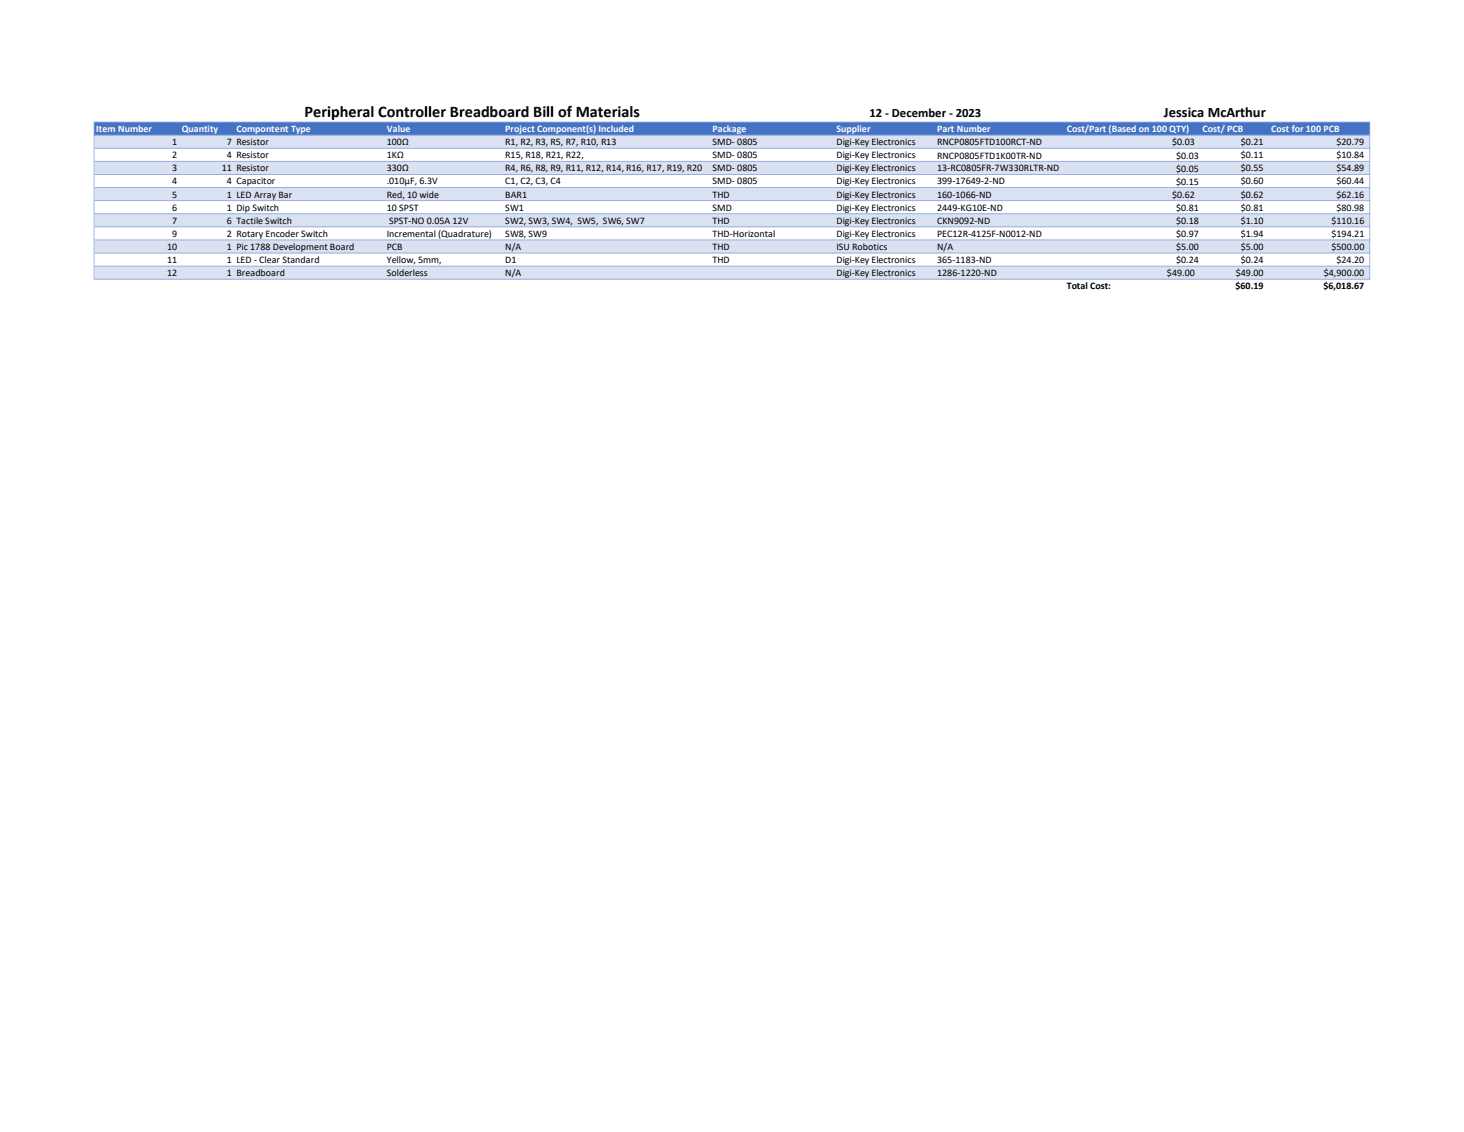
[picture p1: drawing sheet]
<svg xmlns="http://www.w3.org/2000/svg" width="279mm" height="216mm" viewBox="0 0 279 216" stroke-linecap="round" stroke-linejoin="round" font-family="sans-serif">
<defs><g id="words">
<text font-size="3.1" x="58.1" y="22.3">Peripheral Controller Breadboard Bill of Materials</text>
<text font-size="2.8" x="222.1" y="22.3">Jessica McArthur</text>
<text font-size="2.4" x="165.9" y="22.3">12 - December - 2023</text>
<g font-size="1.9" fill="#fff">
<text x="18.4" y="25.2">Item Number</text>
<text x="34.7" y="25.2">Quantity</text>
<text x="45.1" y="25.2">Compontent Type</text>
<text x="73.8" y="25.2">Value</text>
<text x="96.4" y="25.2">Project Component(s) Included</text>
<text x="136" y="25.2">Package</text>
<text x="159.6" y="25.2">Supplier</text>
<text x="178.9" y="25.2">Part Number</text>
<text x="203.6" y="25.2">Cost/Part (Based on 100 QTY)</text>
<text x="229.5" y="25.2">Cost/ PCB</text>
<text x="242.6" y="25.2">Cost for 100 PCB</text>
</g>
<g font-size="1.9">
<text x="32.9" y="27.7">1</text>
<text x="43.3" y="27.7">7 Resistor</text>
<text x="73.8" y="27.7">100Ω</text>
<text x="96.4" y="27.7">R1, R2, R3, R5, R7, R10, R13</text>
<text x="136" y="27.7">SMD- 0805</text>
<text x="159.6" y="27.7">Digi-Key Electronics</text>
<text x="178.9" y="27.7">RNCP0805FTD100RCT-ND</text>
<text x="223.7" y="27.7">$0.03</text>
<text x="236.8" y="27.7">$0.21</text>
<text x="255.1" y="27.7">$20.79</text>
<text x="32.9" y="30.2">2</text>
<text x="32.9" y="32.7">3</text>
<text x="32.9" y="35.2">4</text>
<text x="42.3" y="32.7">11 Resistor</text>
<text x="43.3" y="30.2">4 Resistor</text>
<text x="43.3" y="35.2">4 Capacitor</text>
<text x="73.8" y="30.2">1KΩ</text>
<text x="73.8" y="32.7">330Ω</text>
<text x="73.8" y="35.2">.010µF, 6.3V</text>
<text x="96.4" y="30.2">R15, R18, R21, R22,</text>
<text x="96.4" y="32.7">R4, R6, R8, R9, R11, R12, R14, R16, R17, R19, R20</text>
<text x="96.4" y="35.2">C1, C2, C3, C4</text>
<text x="136" y="30.2">SMD- 0805</text>
<text x="136" y="32.7">SMD- 0805</text>
<text x="136" y="35.2">SMD- 0805</text>
<text x="159.6" y="30.2">Digi-Key Electronics</text>
<text x="159.6" y="32.7">Digi-Key Electronics</text>
<text x="159.6" y="35.2">Digi-Key Electronics</text>
<text x="178.9" y="30.3">RNCP0805FTD1K00TR-ND</text>
<text x="178.9" y="32.7">13-RC0805FR-7W330RLTR-ND</text>
<text x="178.9" y="35.2">399-17649-2-ND</text>
<text x="224.5" y="30.3">$0.03</text>
<text x="224.5" y="32.8">$0.05</text>
<text x="224.5" y="35.3">$0.15</text>
<text x="236.8" y="30.2">$0.11</text>
<text x="236.8" y="32.7">$0.55</text>
<text x="236.8" y="35.2">$0.60</text>
<text x="255.1" y="30.2">$10.84</text>
<text x="255.1" y="32.7">$54.89</text>
<text x="255.1" y="35.2">$60.44</text>
<text x="32.9" y="37.7">5</text>
<text x="32.9" y="40.2">6</text>
<text x="43.3" y="37.7">1 LED Array Bar</text>
<text x="43.3" y="40.2">1 Dip Switch</text>
<text x="73.8" y="37.7">Red, 10 wide</text>
<text x="73.8" y="40.2">10 SPST</text>
<text x="96.4" y="37.7">BAR1</text>
<text x="96.4" y="40.2">SW1</text>
<text x="136" y="37.7">THD</text>
<text x="136" y="40.2">SMD</text>
<text x="159.6" y="37.7">Digi-Key Electronics</text>
<text x="159.6" y="40.2">Digi-Key Electronics</text>
<text x="178.9" y="37.7">160-1066-ND</text>
<text x="178.9" y="40.2">2449-KG10E-ND</text>
<text x="223.7" y="37.7">$0.62</text>
<text x="224.5" y="40.3">$0.81</text>
<text x="236.8" y="37.7">$0.62</text>
<text x="236.8" y="40.2">$0.81</text>
<text x="255.1" y="37.7">$62.16</text>
<text x="255.1" y="40.2">$80.98</text>
<text x="31.9" y="47.7">10</text>
<text x="32.9" y="42.7">7</text>
<text x="32.9" y="45.2">9</text>
<text x="43.3" y="42.7">6 Tactile Switch</text>
<text x="43.3" y="45.2">2 Rotary Encoder Switch</text>
<text x="43.3" y="47.7">1 Pic 1788 Development Board</text>
<text x="73.8" y="45.2">Incremental (Quadrature)</text>
<text x="73.8" y="47.7">PCB</text>
<text x="74.2" y="42.7">SPST-NO 0.05A 12V</text>
<text x="96.4" y="42.7">SW2, SW3, SW4, SW5, SW6, SW7</text>
<text x="96.4" y="45.2">SW8, SW9</text>
<text x="96.4" y="47.7">N/A</text>
<text x="136" y="42.7">THD</text>
<text x="136" y="45.2">THD-Horizontal</text>
<text x="136" y="47.7">THD</text>
<text x="159.6" y="42.7">Digi-Key Electronics</text>
<text x="159.6" y="45.2">Digi-Key Electronics</text>
<text x="159.6" y="47.7">ISU Robotics</text>
<text x="178.9" y="42.7">CKN9092-ND</text>
<text x="178.9" y="45.2">PEC12R-4125F-N0012-ND</text>
<text x="178.9" y="47.7">N/A</text>
<text x="224.5" y="42.8">$0.18</text>
<text x="224.5" y="45.3">$0.97</text>
<text x="224.5" y="47.8">$5.00</text>
<text x="236.8" y="42.7">$1.10</text>
<text x="236.8" y="45.2">$1.94</text>
<text x="236.8" y="47.7">$5.00</text>
<text x="254.1" y="42.7">$110.16</text>
<text x="254.1" y="45.2">$194.21</text>
<text x="254.1" y="47.7">$500.00</text>
<text x="31.9" y="50.2">11</text>
<text x="31.9" y="52.7">12</text>
<text x="43.3" y="50.2">1 LED - Clear Standard</text>
<text x="43.3" y="52.7">1 Breadboard</text>
<text x="73.8" y="50.2">Yellow, 5mm,</text>
<text x="73.8" y="52.7">Solderless</text>
<text x="96.4" y="50.2">D1</text>
<text x="96.4" y="52.7">N/A</text>
<text x="136" y="50.2">THD</text>
<text x="159.6" y="50.2">Digi-Key Electronics</text>
<text x="159.6" y="52.7">Digi-Key Electronics</text>
<text x="178.9" y="50.2">365-1183-ND</text>
<text x="178.9" y="52.7">1286-1220-ND</text>
<text x="222.7" y="52.7">$49.00</text>
<text x="224.5" y="50.2">$0.24</text>
<text x="235.8" y="52.7">$49.00</text>
<text x="236.8" y="50.2">$0.24</text>
<text x="252.6" y="52.7">$4,900.00</text>
<text x="255.1" y="50.2">$24.20</text>
<text x="203.6" y="55.2">Total Cost:</text>
<text x="235.8" y="55.2">$60.19</text>
<text x="252.6" y="55.2">$6,018.67</text>
</g>
</g></defs>
<path d="M18.1 23.3h243.4v2.5h-243.4z" fill="#4472c4"/>
<path d="M18.1 25.8h243.4v2.5h-243.4zM18.1 30.8h243.4v2.5h-243.4zM18.1 35.8h243.4v2.5h-243.4zM18.1 40.8h243.4v2.5h-243.4zM18.1 45.8h243.4v2.5h-243.4zM18.1 50.8h243.4v2.5h-243.4z" fill-rule="evenodd" fill="#d9e1f2"/>
<g fill="#8ea9db">
<path d="M17.9 23.2h.1v30.1h-.1zM261.3 23.4h.2v29.9h-.2z" fill-rule="evenodd"/>
<path d="M18 23.2h243.5v.2h-243.5zM18 25.7h243.5v.2h-243.5zM18 28.2h243.5v.2h-243.5zM18 30.7h243.5v.2h-243.5zM18 33.2h243.5v.2h-243.5zM18 35.7h243.5v.2h-243.5zM18 38.2h243.5v.2h-243.5zM18 40.7h243.5v.2h-243.5zM18 43.2h243.5v.1h-243.5zM18 45.7h243.5v.1h-243.5zM18 48.2h243.5v.1h-243.5zM18 50.7h243.5v.1h-243.5zM18 53.2h243.5v.1h-243.5z" fill-rule="evenodd"/>
</g>
<use href="#words"/>
</svg>
